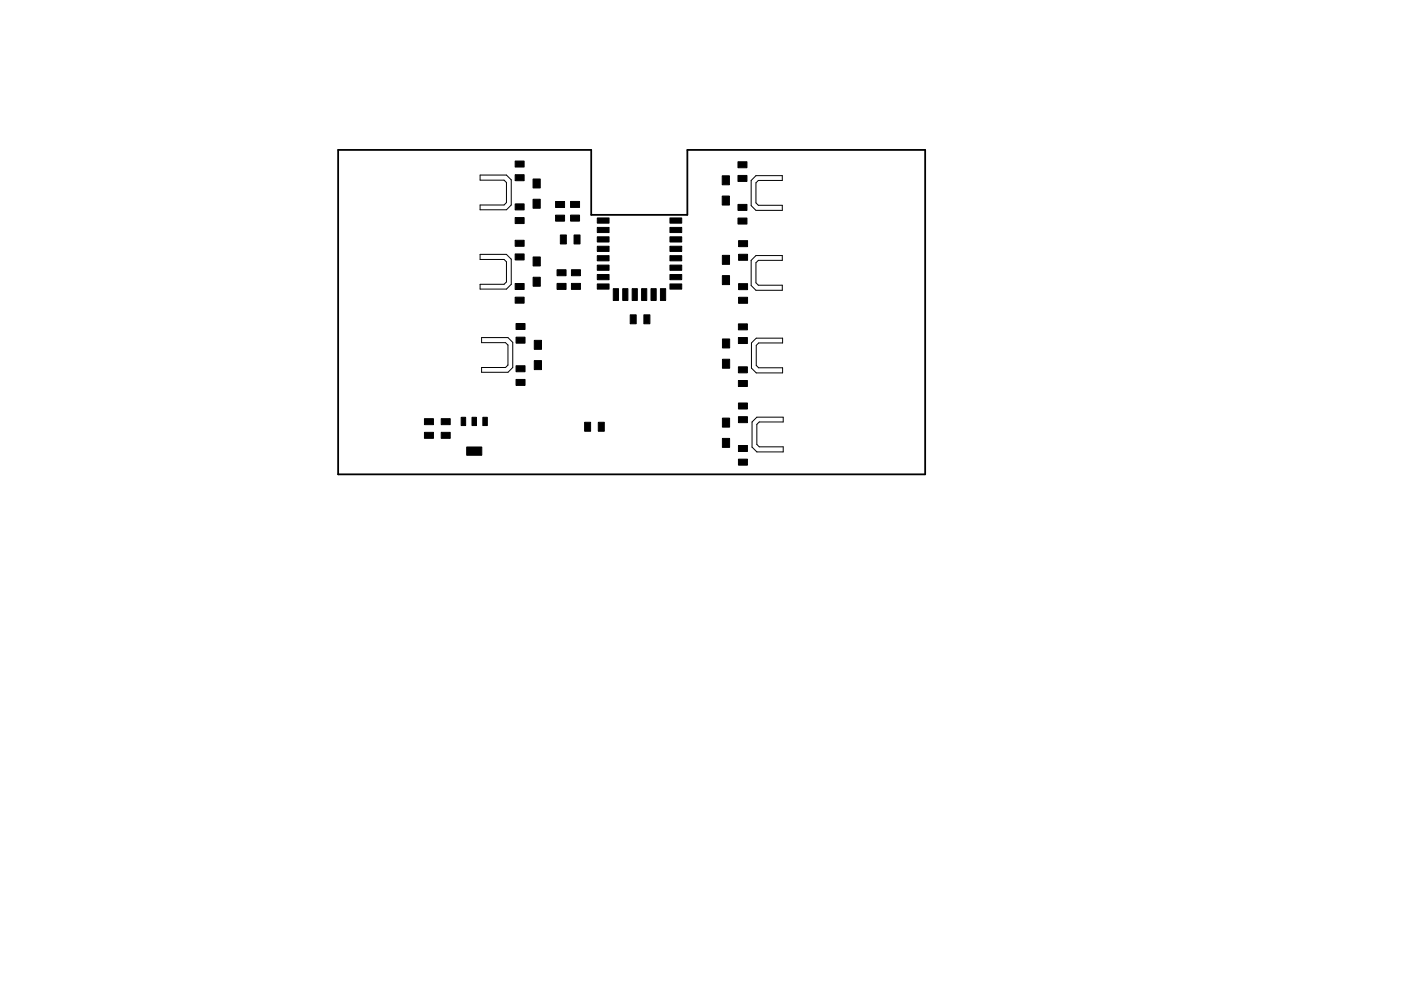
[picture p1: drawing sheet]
<svg xmlns="http://www.w3.org/2000/svg" width="297mm" height="210mm" viewBox="0 0 297 210" stroke-linecap="round" stroke-linejoin="round" font-family="sans-serif">
<path d="M101.8 37.1h5.6l1 1.1v5.3l-1 1h-5.6v-1h5.1l.5-.5v-4.3l-.5-.5h-5.1zM160.3 37.3h5.6v1h-5.1l-.5 .5v4.2l.5 .6h5.1v1h-5.6l-1-1v-5.3zM101.8 54h5.6l1 1v5.3l-1 1h-5.6v-1h5.1l.5-.5v-4.2l-.5-.6h-5.1zM160.3 54.2h5.6v1h-5.1l-.5 .5v4.3l.5 .5h5.1v1.1h-5.6l-1-1v-5.4zM102.1 71.6h5.6l1 1v5.4l-1 1h-5.6v-1h5.1l.5-.5v-4.3l-.5-.5h-5.1zM159.3 72.8l1-1.1h5.6v1.1h-5.1l-.5 .5v4.2l.5 .5h5.1v1.1h-5.6l-1-1zM159.4 89.5l1.1-1h5.6v1h-5.1l-.5 .5v4.3l.5 .5h5.1v1.1h-5.6l-1.1-1z" fill="none" stroke="#000" stroke-width=".21"/>
<path d="M71.7 31.8h53.6v13.8h20.4v-13.8h50.5v68.8h-124.5z" fill="none" stroke="#000" stroke-width=".38"/>
<g fill="#000" stroke="#000" stroke-width=".21">
<path d="M109.2 34.2h1.9v1.2h-1.9zM109.2 37.1h1.9v1.2h-1.9zM113 38h1.5v1.9h-1.5zM153.1 37.3h1.5v1.9h-1.5zM156.5 34.3h1.9v1.3h-1.9zM156.5 37.2h1.9v1.3h-1.9zM109.2 51h1.9v1.3h-1.9zM109.2 53.9h1.9v1.3h-1.9zM109.2 46.2h1.9v1.2h-1.9zM109.2 43.3h1.9v1.2h-1.9zM113 42.3h1.5v1.9h-1.5zM113 54.5h1.6v1.9h-1.6z"/>
<path d="M117.8 42.8h1.9v1.2h-1.9zM117.8 45.7h1.9v1.2h-1.9zM118.1 57.2h1.9v1.3h-1.9zM118.8 49.9h1.3v1.9h-1.3zM121 45.6h1.9v1.3h-1.9zM121 42.7h1.9v1.3h-1.9zM121.7 49.9h1.3v1.9h-1.3zM121.2 57.2h1.9v1.3h-1.9zM126.6 46.2h2.5v1.1h-2.5zM126.6 48.2h2.5v1.1h-2.5zM126.6 50.2h2.5v1.1h-2.5zM126.6 52.2h2.5v1.1h-2.5z"/>
<path d="M126.6 54.2h2.5v1.1h-2.5zM126.6 56.2h2.5v1.1h-2.5zM126.6 58.2h2.5v1.1h-2.5zM142 58.2h2.5v1.1h-2.5zM142 56.2h2.5v1.1h-2.5zM142 54.2h2.5v1.1h-2.5zM142 52.2h2.5v1.1h-2.5zM142 50.2h2.5v1.1h-2.5zM142 48.2h2.5v1.1h-2.5zM142 46.2h2.5v1.1h-2.5zM153.1 41.6h1.5v1.9h-1.5zM153.1 58.5h1.6v1.9h-1.6z"/>
<path d="M153.1 54.2h1.6v1.9h-1.6zM156.6 51.1h1.9v1.2h-1.9zM156.6 54h1.9v1.2h-1.9zM156.5 46.3h1.9v1.2h-1.9zM156.5 43.4h1.9v1.2h-1.9zM109.4 71.5h1.9v1.3h-1.9zM109.4 68.6h1.9v1.3h-1.9zM109.2 63.1h1.9v1.2h-1.9zM109.2 60.2h1.9v1.2h-1.9zM109.4 77.6h1.9v1.3h-1.9zM113 58.8h1.6v1.9h-1.6zM113.3 76.5h1.5v1.9h-1.5z"/>
<path d="M113.3 72.2h1.5v1.9h-1.5zM118.1 60.1h1.9v1.3h-1.9zM121.2 60.1h1.9v1.3h-1.9zM126.6 60.2h2.5v1.1h-2.5zM130 61.2h1.1v2.5h-1.1zM132 61.2h1.1v2.5h-1.1zM133.6 66.8h1.3v1.9h-1.3zM134 61.2h1.1v2.5h-1.1zM136.5 66.8h1.3v1.9h-1.3zM136 61.2h1.1v2.5h-1.1zM138 61.2h1.1v2.5h-1.1zM140 61.2h1.1v2.5h-1.1z"/>
<path d="M142 60.2h2.5v1.1h-2.5zM153.2 76.2h1.5v1.9h-1.5zM153.2 71.9h1.5v1.9h-1.5zM156.6 68.7h1.9v1.3h-1.9zM156.6 71.6h1.9v1.3h-1.9zM156.6 77.8h1.9v1.3h-1.9zM156.6 63.1h1.9v1.2h-1.9zM156.6 60.2h1.9v1.2h-1.9zM90 88.8h1.9v1.3h-1.9zM90 91.7h1.9v1.3h-1.9zM93.5 88.8h2v1.3h-2zM93.5 91.7h2v1.3h-2z"/>
<path d="M97.8 88.5h.9v1.8h-.9zM98.9 94.8h3.2v1.8h-3.2zM100.1 88.5h.9v1.8h-.9zM102.4 88.5h.9v1.8h-.9zM109.4 80.5h1.9v1.3h-1.9zM124 89.6h1.2v1.9h-1.2zM126.9 89.6h1.2v1.9h-1.2zM153.2 93h1.5v1.9h-1.5zM153.2 88.7h1.5v1.9h-1.5zM156.6 85.5h1.9v1.3h-1.9zM156.6 88.4h1.9v1.3h-1.9zM156.6 80.7h1.9v1.3h-1.9z"/>
<path d="M156.6 97.4h1.9v1.3h-1.9zM156.6 94.5h1.9v1.3h-1.9z"/>
</g>
</svg>
